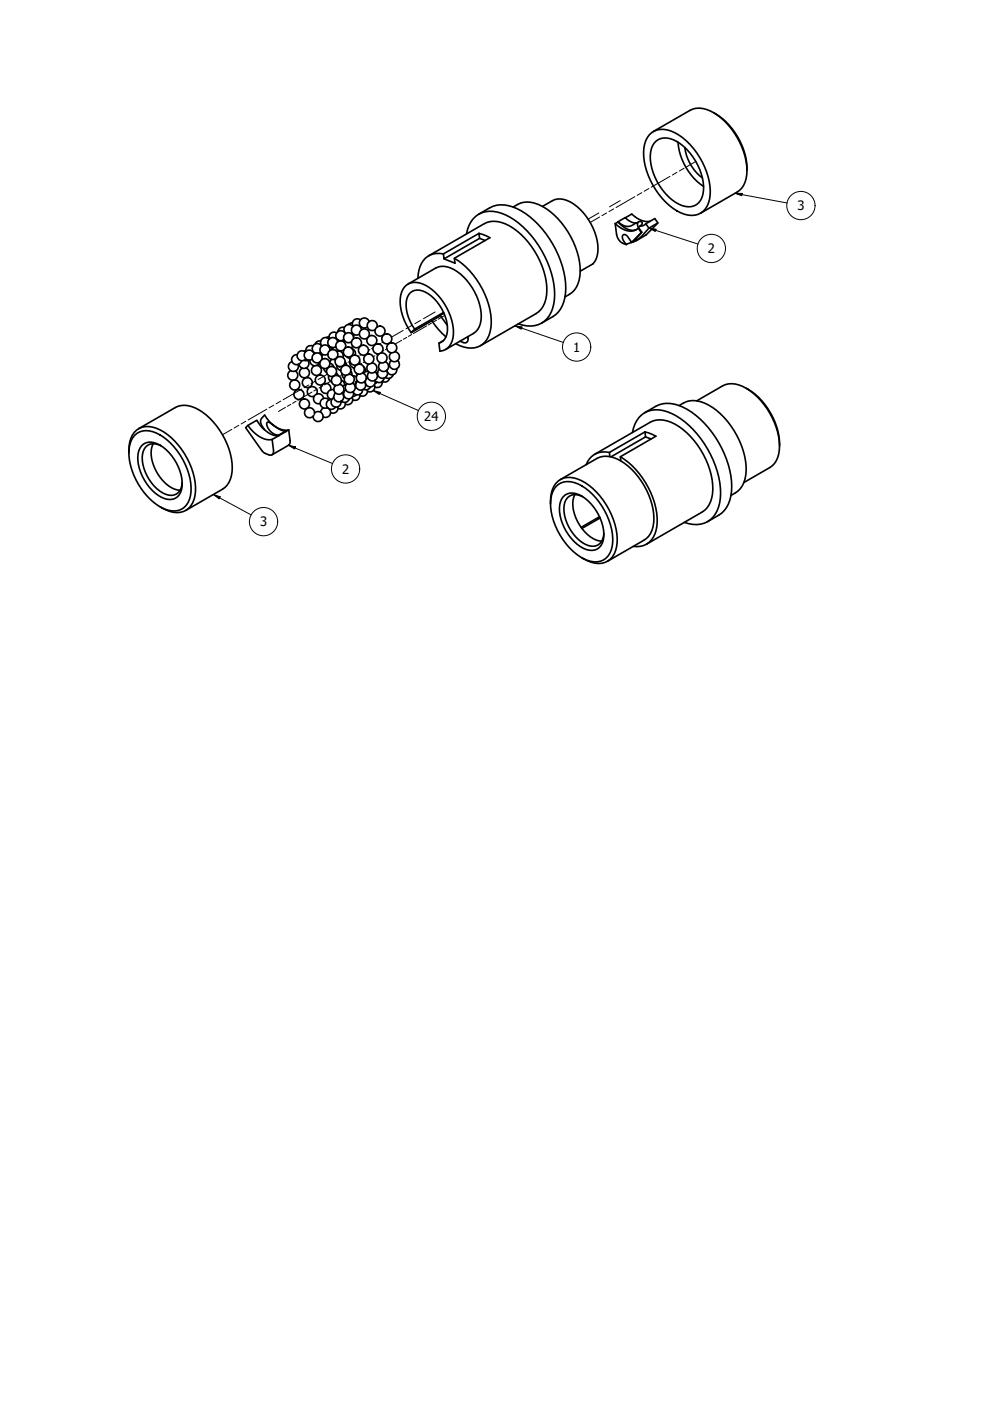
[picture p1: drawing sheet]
<svg xmlns="http://www.w3.org/2000/svg" width="210mm" height="297mm" viewBox="0 0 210 297" stroke-linecap="round" stroke-linejoin="round" font-family="sans-serif">
<defs><g id="words">
<g font-size="2.7">
<text x="169.1" y="44.6">3</text>
<text x="150.1" y="53.7">2</text>
<text x="121.5" y="74.6">1</text>
<text x="90" y="89.3">24</text>
<text x="72.5" y="100.5">2</text>
<text x="55.1" y="111.6">3</text>
</g>
</g></defs>
<!-- layer: Tweak Trail (ISO) -->
<g fill="none" stroke="#000" stroke-width=".21">
<path d="M137.6 40l-1 .6M142 37.4l-3.9 2.3M143.5 36.5l-1 .6M145 35.7l-1 .5M147.5 34.2l-2 1.2M127 45.2l-2.3 1.3M127.1 46l-2 1.2M128.6 45.2l-1 .5M130.1 44.3l-1 .6M131.5 42.5l-2.3 1.3M134.6 41.7l-4 2.3M136.1 40.8l-1 .6"/>
<path d="M69.4 79.3l-2 1.2M71.6 78.1l-.4 .2M72.2 79.6l-.3 .2M72.2 77.7l-.3 .2M72.7 79.4l-.3 .1M73.4 77l-.4 .3M74.2 76.6l-.4 .2M74.6 78.2l-.2 .2M75.2 77.9l-.3 .2M76.1 75.4l-.2 .2M76.6 75.2l-.2 .1M76.7 77.1l-.3 .1"/>
<path d="M77.3 76.7l-.3 .2M78.4 74.1l-.3 .2M79.1 73.7l-.3 .2M79.5 75.4l-.4 .2M80.2 75l-.4 .2M80.7 72.8l-.2 .2M81.2 72.5l-.2 .2M81.4 74.3l-.4 .2M82 74l-.3 .2M85.2 72.1l-1.4 .9M85.5 70.1l-2.5 1.4M86.2 71.5l-.7 .4"/>
<path d="M87.3 70.9l-.7 .4M87.3 69l-1.2 .7M89.2 67.9l-1.3 .7M90.5 69.1l-2.9 1.6M91.5 68.5l-.7 .4M92.3 66.1l-2.5 1.5M92.6 67.9l-.7 .4M94.3 66.9l-1.4 .8M49.1 91l-1.9 1.2M50.6 90.2l-1 .5M52.1 89.3l-1 .6M56.6 86.8l-4 2.2"/>
<path d="M58 85.9l-.9 .6M59.5 85l-1 .6M60.5 86.4l-1.5 .8M61.7 85.7l-.8 .5M62.8 85.1l-.8 .4M64 82.5l-4 2.3M65.5 81.6l-1 .6M66.2 83.1l-3 1.8M66.9 80.8l-.9 .5M67.3 82.5l-.8 .4M68.4 81.8l-.8 .5M70.3 80.8l-1.5 .8"/>
</g>
<!-- layer: Visible (ISO) -->
<g fill="none" stroke="#000" stroke-width=".35">
<path d="M137.7 28.6a4.3 4.3 0 0 1 5.4-.4 15.3 15.3 0 0 1 7.5 13.1 4.1 4.1 0 0 1-4 4.4 9.7 9.7 0 0 1-6.9-4.5 13.9 13.9 0 0 1-3-10.7l.6-1.4zM138.5 27.9l7.8-4.5a5.4 5.4 0 0 1 5.8 1 15.5 15.5 0 0 1 6.2 12.6 4.6 4.6 0 0 1-2 3.7l-7.8 4.5M139.1 29.9a4.1 4.1 0 0 1 5.2 .6 12 12 0 0 1 4.7 10.7 3.1 3.1 0 0 1-4.4 2.4 11.9 11.9 0 0 1-6.7-11.3 3.8 3.8 0 0 1 1.2-2.4zM143.8 30.2a12.6 12.6 0 0 0 5.4 9.3M145.2 31.3a9.6 9.6 0 0 0 3.7 6.4M151.3 23.9a14.4 14.4 0 0 1 7.1 12.2M90.9 54.2l11.8-6.8a5.9 5.9 0 0 1 6.1 1 16.9 16.9 0 0 1 7.1 14.2 5 5 0 0 1-2.2 3.9l-11.8 6.8M94 53.8l7.6-4.3 .1 1-7.6 4.4zM94 53.8a4.1 4.1 0 0 0-5.2 3.5l-.2 1.7M96.3 54.8a16.7 16.7 0 0 1 7.8 14.7 4.4 4.4 0 0 1-6.7 3.8l-.8-.4M98.9 49.6a5.2 5.2 0 0 1 7.4-4.4 18.9 18.9 0 0 1 10.2 11.4 13.4 13.4 0 0 1 .4 9.6 5.1 5.1 0 0 1-7 2.5M101.5 45.4a7.5 7.5 0 0 1 5.4-1.9 14 14 0 0 1 8.9 6.1 18.7 18.7 0 0 1 4 13.5 5.7 5.7 0 0 1-2.6 4l-2.4 1.4"/>
<path d="M101.6 49.5l2.3 .9-7.6 4.4 .2 1-2.4-.9M101.7 50.5l1.1 .5M108.8 43.9a5.3 5.3 0 0 1 6.2-.1 16.8 16.8 0 0 1 7.9 14.7 5.1 5.1 0 0 1-3.1 4.5M115 43.8a5.4 5.4 0 0 1 3.9-1.6 9.4 9.4 0 0 1 6.4 5.3 9.4 9.4 0 0 1 1.1 7.4l-.7 1.1-2.7 1.5M130.4 47.4a3.8 3.8 0 0 0 4.7 1.2l.3-.3M130.4 47.4l.3 2.3 .5 1.1a2.5 2.5 0 0 0 1.6 1.1M131 47.1l-.6 .3M131 47l1.5-.9a3.2 3.2 0 0 0 2.4 1.2M132.6 46.2l1.4-.8a4.5 4.5 0 0 0 3.9 1.5M134.9 47.3a2.63 2.63 0 0 1-3.9-.3 4.1 4.1 0 0 0 3.6 1.8l.4-.1M135.3 48.4l.7 .9-2.1 2.1M135.3 47.1l-.4 .2"/>
<path d="M135.4 48.3a.7 .7 0 0 1-.2-.9 .7 .7 0 0 1 .8-.4l.1 .5-.5 .5 .8-.2 2.4-1.5 .7 1-2.5 2.5-2.1 1.2M135.4 48.3l.7 .9-1.5 1.7-.7 .5-.8-1.1a.61 .61 0 0 0-.5-.6 .61 .61 0 0 0-.6 .5l.2 .9 .6 .8 .1-.1a5.9 5.9 0 0 0 3.4-1.9l1.3-1.5M136.1 49.2l-.1 .1M136.9 47.4l.7 1M139.5 47.3l-1.9 1.1M61.6 78.6a1.06 1.06 0 0 0-.4 1.6 1.06 1.06 0 0 0 1.6 .1 1.06 1.06 0 0 0-.2-1.6M61.9 76.7a1.06 1.06 0 0 0-.7 1.3 1.06 1.06 0 0 0 1.4 .7 1.06 1.06 0 0 0 .6-1.4M63 75.2a1.06 1.06 0 0 0-1.2 .9 1.06 1.06 0 0 0 .9 1.2 1.06 1.06 0 0 0 1.2-.8M64.8 74.6a1.06 1.06 0 0 0-1.5 .1 1.06 1.06 0 0 0 .1 1.5 1.06 1.06 0 0 0 1.5-.1M64.8 74.4l-.3 .1M64.9 78a1.06 1.06 0 0 1 .5 1.6 1.06 1.06 0 0 1-1.7 .1 1.06 1.06 0 0 1 .4-1.6M65.3 76.4a1.06 1.06 0 0 1-.5 1.6 1.06 1.06 0 0 1-1.4-.8"/>
<path d="M65.4 76.4h-.9M65.7 76.3a1.06 1.06 0 0 0 .9 1.2 1.06 1.06 0 0 0 1.2-.7M66.4 73.4a1.06 1.06 0 0 0-1.2 .1 1.06 1.06 0 0 0-.4 1M66.6 75a1.06 1.06 0 0 0-1.4-.7 1.06 1.06 0 0 0-.6 1.5 1.06 1.06 0 0 0 1.6 .3M66.8 74.9h-.1M67.1 77.5a1.06 1.06 0 0 1 .9 1.5 1.06 1.06 0 0 1-1.7 .2 1.06 1.06 0 0 1 .4-1.7M68 74.7l-.4 .2M68 72.3a1.06 1.06 0 0 0-1.2 .7M68.1 74.8l-.1 .3M68.2 73.4a1.06 1.06 0 0 0-1.7-.2 1.06 1.06 0 0 0 .4 1.7M68.2 76.3a1.06 1.06 0 0 0-.9-1.5 1.06 1.06 0 0 0-1.1 1.4 1.06 1.06 0 0 0 1.7 .5M68.5 75.2l-.3 .3"/>
<path d="M68.7 78.1l.2 .5 .4 .4M69.7 79.6a1.06 1.06 0 0 0 .6 1.4M69.8 71.4l-.6 .2M69.8 73.4l-.1 .1M69.8 71.9a1.06 1.06 0 0 0-1.5 0 1.06 1.06 0 0 0-.1 1.5M69.9 77a1.06 1.06 0 0 1 .9 .8M69.9 74.3a1.06 1.06 0 0 0-1.2-1.2 1.06 1.06 0 0 0-.8 1.5 1.06 1.06 0 0 0 1.6 .5M70 73.5h-.3M70.2 73.6v.6M70.2 76.2l-.3 .6M70.5 73.7l.2 .4M70.9 76.2l.2 .1"/>
<path d="M71.3 79.1l.4 .6M71.4 77.4a1.06 1.06 0 0 0 .9 1.2M71.4 70.6a1.06 1.06 0 0 0-1.3 .1 1.06 1.06 0 0 0-.3 1.2M71.6 72.5a1.06 1.06 0 0 0-1.4-.9 1.06 1.06 0 0 0-.6 1.5 1.06 1.06 0 0 0 1.6 .4M71.7 72.1l-.2 .1M71.9 74.4a1.06 1.06 0 0 1 .8 1.4M72 74.4l-.6 .1M72.5 79.2a1.06 1.06 0 0 0 .5 1M72.8 72.1l-.2 .2M73 69.4a1.06 1.06 0 0 0-1.4 .9M73 72.2l-.1 .3M73.2 76.7l.3 .8"/>
<path d="M73.2 73.8a1.06 1.06 0 0 0-.9-1.5 1.06 1.06 0 0 0-1.1 1.3 1.06 1.06 0 0 0 1.7 .5M73.2 73.7h.1M73.2 70.8a1.06 1.06 0 0 0-1.4-.6 1.06 1.06 0 0 0-.4 1.6 1.06 1.06 0 0 0 1.5 .2M73.5 75.6l.7 .4M73.9 79.4a1.06 1.06 0 0 1 1.2 1.3 1.06 1.06 0 0 1-1.6 .6 1.06 1.06 0 0 1-.1-1.8M74.2 76.7a1.06 1.06 0 0 0 .9 1.3M74.4 78.6l.2 .9M74.7 73.9l.6 .6v.8M74.7 68.5h-.5l-.4 .3M74.7 70.6l-.2 .2M74.8 73.4l-.4 .4M74.8 79.7l.8 .2"/>
<path d="M74.9 71.8a1.06 1.06 0 0 0-1.1-1.3 1.06 1.06 0 0 0-.9 1.5 1.06 1.06 0 0 0 1.6 .5M75 70.9l-.1 .5M75.5 79.1l.3 .3M76.2 76.7v.5M76.4 67.8a1.06 1.06 0 0 0-1.3 .1 1.06 1.06 0 0 0-.2 1.3 1.07 1.07 0 0 0-1.7-.1 1.07 1.07 0 0 0 .1 1.6M76.6 69.3l-.1 .1M76.6 69.9a1.06 1.06 0 0 0-1.3-1 1.06 1.06 0 0 0-.7 1.5 1.06 1.06 0 0 0 1.6 .4M76.8 79.1a1.06 1.06 0 0 1 .8 1.5 1.06 1.06 0 0 1-1.7 .4 1.06 1.06 0 0 1 0-1.7M77.1 77.8l.4 .4v.6M78.1 78.7a1.06 1.06 0 0 0-1.1 .5M78.1 71.4a1.06 1.06 0 0 0-.7-1.6 1.06 1.06 0 0 0-1.2 1.3 1.06 1.06 0 0 0 1.8 .5M78.3 68.2a1.06 1.06 0 0 0-1.5-.7 1.06 1.06 0 0 0-.5 1.5 1.06 1.06 0 0 0 1.6 .3"/>
<path d="M78.8 77a1.06 1.06 0 0 1 1.1 1.3 1.06 1.06 0 0 1-1.7 .6 1.06 1.06 0 0 1 0-1.7M79.5 78.8a1.06 1.06 0 0 1 .3 1.6 1.06 1.06 0 0 1-1.6 .1 1.06 1.06 0 0 1 .1-1.6M79.9 69.4a1.06 1.06 0 0 0-1-1.4 1.06 1.06 0 0 0-1 1.4 1.06 1.06 0 0 0 1.7 .5M80.1 79l-.3 .1M80.5 78.3a1.06 1.06 0 0 0-.2 1.5 1.06 1.06 0 0 0 1.4 .2 1.06 1.06 0 0 0 .3-1.5M80.7 74.9a1.06 1.06 0 0 1 1.3 1.1 1.06 1.06 0 0 1-1.6 .8 1.06 1.06 0 0 1 .1-1.8M81.7 76.7a1.06 1.06 0 0 1 .6 1.5 1.06 1.06 0 0 1-1.6 .3 1.06 1.06 0 0 1-.1-1.6M82.6 77.5l-.2 .1M83.4 79.4a1.06 1.06 0 0 1-1.7 .6M83.7 74.6a1.06 1.06 0 0 1 .9 1.4 1.06 1.06 0 0 1-1.6 .5 1.06 1.06 0 0 1 0-1.7M84.1 78.2a1.06 1.06 0 0 1-.9 1.3 1.06 1.06 0 0 1-1.2-1M84.3 76.4a1.06 1.06 0 0 1 .1 1.6 1.06 1.06 0 0 1-1.6 0 1.06 1.06 0 0 1 .1-1.6"/>
<path d="M86.5 60.2l5.9-3.4a4.8 4.8 0 0 1 5.2 1.3 12.2 12.2 0 0 1 4.4 9.9 3.7 3.7 0 0 1-1.6 2.7l-5.9 3.4M87.2 70.5a10.3 10.3 0 0 1-2-8.6 3 3 0 0 1 4.2-1.8 11.8 11.8 0 0 1 6.7 11.3 3.2 3.2 0 0 1-2.8 3.1l-.2-1.7 1-.6M87.9 69.8a8.1 8.1 0 0 1-1.5-6.8 2.5 2.5 0 0 1 3.8-1.1 9.3 9.3 0 0 1 4.6 8.9 2.49 2.49 0 0 1-1.7 2M91.6 68l1.4 1.9 1.6 1.5M93.3 66.9l-6.1 3.6 .7-.7M93.3 66.9l1.5 2.1M94 66.2l-6.1 3.6M94.1 66.4l-.8 .5M99.2 71.4v.2a.75 .75 0 0 1-.1 .9 .75 .75 0 0 1-.8 .1l-.8-.3M27.3 96a5.3 5.3 0 0 1 2.2-5.2 5.7 5.7 0 0 1 6 1.3 15.6 15.6 0 0 1 5.9 12.1 4.1 4.1 0 0 1-3.9 4.5 6.8 6.8 0 0 1-3.6-1.3M28.6 92.3a4.2 4.2 0 0 1 5.3-.1 14.4 14.4 0 0 1 6.6 12.1 3.8 3.8 0 0 1-3.9 4 10.6 10.6 0 0 1-7.3-5.7 11 11 0 0 1-1.5-9.2zM29.4 90.9l7.8-4.5a5.5 5.5 0 0 1 5.8 1 15.5 15.5 0 0 1 6.2 12.6 4.6 4.6 0 0 1-2 3.7l-7.8 4.5"/>
<path d="M30 94.5a2.91 2.91 0 0 1 3.9-.1 10 10 0 0 1 4.6 9.4 2.67 2.67 0 0 1-4.2 1.6 10.1 10.1 0 0 1-5-9.2l.1-.6zM32.5 94.1a6.7 6.7 0 0 0 1 6.5 6.4 6.4 0 0 0 4.7 3.3M34.2 94.5a2.53 2.53 0 0 0-2.9-.1 2.53 2.53 0 0 0-1.1 2.6 9 9 0 0 0 5 7.8 2.44 2.44 0 0 0 3.4-2.5M52.6 90.2l-.5 .5 3.4 4.8a2.6 2.6 0 0 0 2.1 1 .87 .87 0 0 0 .4-1.1l-.3-2.2M57.7 89.9a4.3 4.3 0 0 0 3.5 1.2M58 90.2l-1-.9-.9-1.3a1.55 1.55 0 0 0-.6 2.3l.6 .8M59.1 92.3a5.1 5.1 0 0 1-4.3-2.7l-.3-.5-1.9 1.1a5.6 5.6 0 0 0 5.1 3M60.6 91.4l-1.5 .9M60.6 91.5a9.1 9.1 0 0 1-3.6-2h-.3a2.09 2.09 0 0 0 1.2 2.4l1.2 .4M60.6 91.5l-2.9 1.7M61.2 91.1l.3 2.3-.2 .9-3.6 2.1M61.2 91.1l-.6 .4"/>
<path d="M62.4 80.6a1.06 1.06 0 0 1 1.1 1.4 1.06 1.06 0 0 1-1.8 .3 1.06 1.06 0 0 1 .5-1.7M66.7 87.8a1.06 1.06 0 0 0-1.2-1.3 1.06 1.06 0 0 0-.8 1.6 1.06 1.06 0 0 0 1.8 0M66.7 87.6a1.06 1.06 0 0 1 1.7 .2 1.06 1.06 0 0 1-.7 1.5 1.06 1.06 0 0 1-1.3-1.1M67.1 83.6a1.06 1.06 0 0 0-.7-1.6 1.06 1.06 0 0 0-1.2 1.1 1.06 1.06 0 0 0 1.4 .9M68.6 84.5a1.06 1.06 0 0 0-1.2-1 1.06 1.06 0 0 0-.9 1.3 1.06 1.06 0 0 0 1.4 .7M68.6 86.5l-.4 .4-.2 .5M69.4 86.4l.2 .1M69.5 86.5h.1M69.7 86.6a1.06 1.06 0 0 1 .2 1.5 1.06 1.06 0 0 1-1.4 .3M69.8 84.8a1.06 1.06 0 0 0-1.5-.2 1.06 1.06 0 0 0-.2 1.5 1.06 1.06 0 0 0 1.3 .3M70.1 82.7a1.06 1.06 0 0 0-.9-1.4 1.06 1.06 0 0 0-1.2 1.2 1.06 1.06 0 0 0 1.5 .8M70.4 84.7a1.06 1.06 0 0 0-1.1 1.5 1.06 1.06 0 0 0 1.8 .1"/>
<path d="M70.8 84.3a1.06 1.06 0 0 0-.5 1.3 1.06 1.06 0 0 0 1.2 .7 1.06 1.06 0 0 0 .8-1.2M70.8 82.6a1.06 1.06 0 0 0-1.3 .7 1.06 1.06 0 0 0 .7 1.4M70.9 81.6l.1 .3M71.6 86.3a1.06 1.06 0 0 1-.3 1.1 1.06 1.06 0 0 1-1.2 .1M72 81.5a1.06 1.06 0 0 1 .8 1.4 1.06 1.06 0 0 1-1.6 .5 1.06 1.06 0 0 1 0-1.7M72.4 80.6a1.06 1.06 0 0 1 .7 1M72.5 85.2l-.2 .1M72.6 83.3h.1M72.9 83.2l-.4 .1a1.06 1.06 0 0 1 .1 1.6 1.06 1.06 0 0 1-1.6 0 1.06 1.06 0 0 1 .1-1.6M73.2 85.3a1.06 1.06 0 0 1-.4 1.2 1.06 1.06 0 0 1-1.1 .1M73.3 82.6a1.06 1.06 0 0 0-.3 1.5 1.06 1.06 0 0 0 1.4 .3 1.06 1.06 0 0 0 .5-1.4M73.4 81.6l-.7 .3"/>
<path d="M74.1 84.6a1.06 1.06 0 0 1-1.7 .5M74.7 84.2a1.06 1.06 0 0 1-.2 1.3 1.06 1.06 0 0 1-1.3 .2M74.7 81.2a1.06 1.06 0 0 1 .4 1.6 1.06 1.06 0 0 1-1.6 .2 1.06 1.06 0 0 1 .1-1.6M75.4 81.7l-.2 .1M75.6 83.7l-.8 .4M75.7 80.7a1.07 1.07 0 0 0-.4 1l-.1 .1M75.8 80.8a1.06 1.06 0 0 0-.1 1.5 1.06 1.06 0 0 0 1.5 .2 1.06 1.06 0 0 0 .1-1.6M76.3 83.6a1.06 1.06 0 0 1-.4 1.1 1.06 1.06 0 0 1-1.1 .1M76.9 82.6a1.06 1.06 0 0 1-.8 1.1 1.06 1.06 0 0 1-1.2-.5M77.9 82.6a1.06 1.06 0 0 1-.4 1.2 1.06 1.06 0 0 1-1.2 .1M77.9 80.1l-.3 .3M78.6 82a1.06 1.06 0 0 1-1.5 .5"/>
<path d="M79.4 81.6a1.06 1.06 0 0 1-.3 1.2 1.06 1.06 0 0 1-1.2 .2M79.5 80.6a1.06 1.06 0 0 1-.9 1.4 1.06 1.06 0 0 1-1.1-1.3M80 81l-.5 .3M81.4 80.2a1.06 1.06 0 0 1-.7 .9 1.06 1.06 0 0 1-1.2-.4M82.6 80.2a1.06 1.06 0 0 1-1.5 .7 1.09 1.09 0 0 1-.5 1.1 1.09 1.09 0 0 1-1.1 0M126.1 96.3l11.8-6.8a5.9 5.9 0 0 1 6.1 1 17 17 0 0 1 7.1 14.2 5 5 0 0 1-2.2 3.9l-11.8 6.8M129.2 95.9a4 4 0 0 0-4.9 2.6M131.5 96.8a16.8 16.8 0 0 1 7.8 14.8 4.3 4.3 0 0 1-5 4.2M134.1 91.7a5.2 5.2 0 0 1 7.4-4.4 18.9 18.9 0 0 1 10.2 11.4 13.4 13.4 0 0 1 .3 9.6 5.1 5.1 0 0 1-6.9 2.5M136.7 87.5a7.6 7.6 0 0 1 5.4-2 14 14 0 0 1 8.9 6.2 18.7 18.7 0 0 1 4 13.5 5.7 5.7 0 0 1-2.6 4l-2.4 1.4M136.7 91.6l2.4 .9-7.6 4.3 .1 .9M136.7 91.6l-7.5 4.3 .1 .9"/>
<path d="M136.7 91.6l.2 1-7.4 4.3M136.9 92.6l1.1 .5M144 86a5.4 5.4 0 0 1 6.2-.1 16.8 16.8 0 0 1 7.9 14.7 5.1 5.1 0 0 1-3.1 4.4M147.7 85l5.5-3.2a5.4 5.4 0 0 1 5.8 1 15.4 15.4 0 0 1 6.2 12.6 4.6 4.6 0 0 1-2 3.7l-5.5 3.2M158.2 82.3a14.4 14.4 0 0 1 7.1 12.3M116.7 106.8a5.3 5.3 0 0 1 2.2-5.2 5.7 5.7 0 0 1 6 1.3 15.6 15.6 0 0 1 5.9 12.1 4.1 4.1 0 0 1-3.9 4.5 6.9 6.9 0 0 1-3.6-1.3M118 103.1a4.2 4.2 0 0 1 5.3-.1 14.4 14.4 0 0 1 6.6 12.1 3.8 3.8 0 0 1-3.9 4 10.6 10.6 0 0 1-7.3-5.7 11 11 0 0 1-1.5-9.2zM118.8 101.7l7.8-4.5a5.5 5.5 0 0 1 5.8 1 15.4 15.4 0 0 1 6.2 12.6 4.6 4.6 0 0 1-2 3.7l-7.8 4.5M119.4 105.3a2.92 2.92 0 0 1 3.9-.1 10 10 0 0 1 4.6 9.4 2.68 2.68 0 0 1-4.2 1.6 10.1 10.1 0 0 1-5-9.2l.1-.7zM121.9 104.9a6.7 6.7 0 0 0 1 6.5 6.4 6.4 0 0 0 4.7 3.3M123.6 105.3a2.53 2.53 0 0 0-2.9-.1 2.53 2.53 0 0 0-1.1 2.5 9 9 0 0 0 5 7.9 2.44 2.44 0 0 0 3.4-2.5M127.1 109.6l-3.9 2.2"/>
<path d="M127.2 109.8l-3.8 2.2"/>
<circle cx="68.9" cy="77.1" r="1.06"/>
<circle cx="70.3" cy="78.8" r="1.06"/>
<circle cx="70.6" cy="75.2" r="1.06"/>
<circle cx="72.1" cy="76.7" r="1.06"/>
<circle cx="73.3" cy="78.5" r="1.06"/>
<circle cx="73.9" cy="74.6" r="1.06"/>
<circle cx="75.2" cy="76.4" r="1.06"/>
<circle cx="75.6" cy="72.7" r="1.06"/>
<circle cx="76.2" cy="78.3" r="1.06"/>
<circle cx="77.1" cy="74.3" r="1.06"/>
<circle cx="78.2" cy="76.1" r="1.06"/>
<circle cx="78.8" cy="72.2" r="1.06"/>
<circle cx="80.1" cy="74" r="1.06"/>
<circle cx="80.6" cy="70.2" r="1.06"/>
<circle cx="82" cy="71.8" r="1.06"/>
<circle cx="83.1" cy="73.7" r="1.06"/>
<circle cx="63.4" cy="83.6" r="1.06"/>
<circle cx="64.5" cy="85.7" r="1.06"/>
<circle cx="65.2" cy="81.1" r="1.06"/>
<circle cx="67.9" cy="80.6" r="1.06"/>
<circle cx="71.3" cy="80.7" r="1.06"/>
</g>
<!-- layer: Symbol (ISO) -->
<g fill="none" stroke="#000" stroke-width=".21">
<path d="M137.6 48.4l1.5 .2-.2 .5zM137.6 48.4l10.4 3.3M155.8 41h1.6l-.1 .5zM155.8 41l11.1 2M109.2 69.1l1.5 .2-.2 .5zM109.2 69.1l10.2 3.5M61.2 94.4l1.5 .3-.2 .5zM61.2 94.4l9.3 3.9M79.1 82.8l1.5 .4-.2 .4zM79.1 82.8l9.6 4.2M45.2 104.8l1.5 .5-.3 .5zM45.2 104.8l8.1 4.4"/>
<circle cx="150.8" cy="52.7" r="3"/>
<circle cx="169.8" cy="43.6" r="3"/>
<circle cx="122.3" cy="73.6" r="3"/>
<circle cx="73.3" cy="99.4" r="3"/>
<circle cx="91.5" cy="88.3" r="3"/>
<circle cx="55.9" cy="110.6" r="3"/>
</g>
<g fill="#000">
<path d="M137.6 48.4l1.5 .2-.2 .5z" fill-rule="evenodd"/>
<path d="M155.8 41h1.6l-.1 .5z" fill-rule="evenodd"/>
<path d="M109.2 69.1l1.5 .2-.2 .5z" fill-rule="evenodd"/>
<path d="M61.2 94.4l1.5 .3-.2 .5z" fill-rule="evenodd"/>
<path d="M79.1 82.8l1.5 .4-.2 .4z" fill-rule="evenodd"/>
<path d="M45.2 104.8l1.5 .5-.3 .5z" fill-rule="evenodd"/>
</g>
<use href="#words"/>
</svg>
